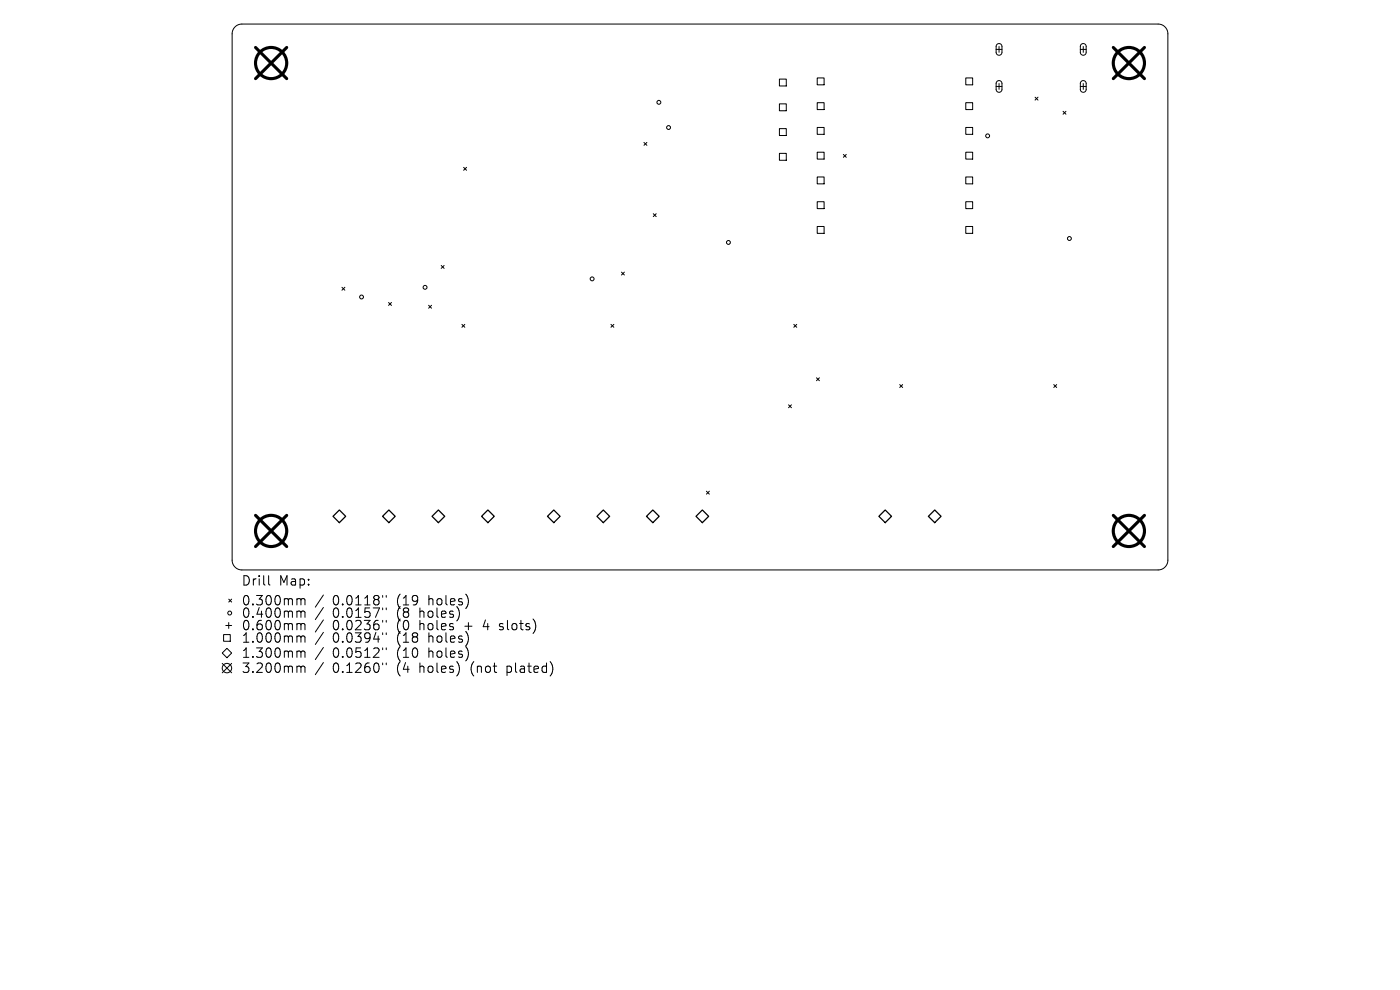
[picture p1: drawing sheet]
<svg xmlns="http://www.w3.org/2000/svg" width="297mm" height="210mm" viewBox="0 0 297 210" stroke-linecap="round" stroke-linejoin="round" font-family="sans-serif">
<defs><g id="words">
<g font-size="2.8">
<text x="51.1" y="124.5">Drill</text>
<text x="59.2" y="124.5">Map:</text>
<text x="51.1" y="128.7">0.300mm</text>
<text x="51.1" y="131.3">0.400mm</text>
<text x="70.6" y="128.7">0.0118&quot;</text>
<text x="70.6" y="131.3">0.0157&quot;</text>
<text x="84.3" y="128.7">(19</text>
<text x="84.3" y="131.3">(8</text>
<text x="89.3" y="131.3">holes)</text>
<text x="91.2" y="128.7">holes)</text>
<text x="51.1" y="134">0.600mm</text>
<text x="51.1" y="136.6">1.000mm</text>
<text x="70.6" y="134">0.0236&quot;</text>
<text x="70.6" y="136.6">0.0394&quot;</text>
<text x="84.3" y="134">(0</text>
<text x="84.3" y="136.6">(18</text>
<text x="89.3" y="134">holes</text>
<text x="91.2" y="136.6">holes)</text>
<text x="99" y="134">+</text>
<text x="103.2" y="134">4</text>
<text x="106.8" y="134">slots)</text>
<text x="51.1" y="139.8">1.300mm</text>
<text x="51.1" y="143">3.200mm</text>
<text x="70.6" y="139.8">0.0512&quot;</text>
<text x="70.6" y="143">0.1260&quot;</text>
<text x="84.3" y="139.8">(10</text>
<text x="84.3" y="143">(4</text>
<text x="89.3" y="143">holes)</text>
<text x="91.2" y="139.8">holes)</text>
<text x="100.3" y="143">(not</text>
<text x="108.2" y="143">plated)</text>
</g>
</g></defs>
<g fill="none" stroke="#000" stroke-width=".21">
<path d="M49.9 5.7l.7-.5 .7-.1h194.4a2.07 2.07 0 0 1 2.1 2.1v111.6a2.07 2.07 0 0 1-2.1 2.1h-194.4a2.07 2.07 0 0 1-2.1-2.1v-111.6l.2-.7zM165.3 16.8h1.5v1.4h-1.5zM173.4 16.5h1.4v1.5h-1.4zM204.9 16.5h1.4v1.5h-1.4zM211.3 10.5h1.3M211.3 18.3h1.3M211.5 9.4l.6-.1 .4 .4 .1 1.5-.5 .5-.5-.1-.3-.3v-1.5zM211.5 17.3l.6-.2 .4 .5 .1 1.5-.5 .5-.5-.1-.3-.4v-1.4zM211.9 9.9v1.2M211.9 17.7v1.3M229.2 10.5h1.2M229.2 18.3h1.2"/>
<path d="M229.4 9.4l.6-.1 .4 .4v1.5l-.4 .5-.5-.1-.3-.3v-1.5zM229.4 17.3l.6-.2 .4 .5v1.5l-.4 .5-.5-.1-.3-.4v-1.4zM229.8 9.9v1.2M229.8 17.7v1.3M98.4 35.5l.6 .6M99 35.5l-.6 .6M136.6 30.2l.6 .6M137.2 30.2l-.6 .6M165.3 22h1.5v1.5h-1.5zM165.3 27.3h1.5v1.4h-1.5zM165.3 32.5h1.5v1.5h-1.5zM173.4 21.8h1.4v1.4h-1.4z"/>
<path d="M173.4 27h1.4v1.5h-1.4zM173.4 32.3h1.4v1.4h-1.4zM173.4 37.5h1.4v1.5h-1.4zM178.9 32.8l.6 .6M179.5 32.8l-.6 .6M204.9 21.8h1.4v1.4h-1.4zM204.9 27h1.4v1.5h-1.4zM204.9 32.3h1.4v1.4h-1.4zM204.9 37.5h1.4v1.5h-1.4zM219.6 20.6l.6 .6M220.2 20.6l-.6 .6M225.5 23.6l.6 .6"/>
<path d="M226.1 23.6l-.6 .6M93.6 56.3l.6 .6M94.2 56.3l-.6 .6M131.8 57.7l.7 .6M132.5 57.7l-.7 .6M138.6 45.3l.6 .7M139.2 45.3l-.6 .7M173.4 42.8h1.4v1.5h-1.4zM173.4 48h1.4v1.5h-1.4zM204.9 42.8h1.4v1.5h-1.4zM204.9 48h1.4v1.5h-1.4zM72.5 60.9l.7 .7"/>
<path d="M73.2 60.9l-.7 .7M82.4 64.2l.7 .6M83.1 64.2l-.7 .6M90.9 64.8l.7 .6M91.6 64.8l-.7 .6M98 68.8l.6 .6M98.6 68.8l-.6 .6M129.6 68.8l.6 .6M130.2 68.8l-.6 .6M168.4 68.8l.6 .6M169 68.8l-.6 .6M167.3 85.9l.6 .6"/>
<path d="M167.9 85.9l-.6 .6M173.2 80.1l.6 .7M173.8 80.1l-.6 .7M190.9 81.6l.6 .6M191.5 81.6l-.6 .6M223.6 81.6l.6 .6M224.2 81.6l-.6 .6M149.9 104.2l.6 .6M150.5 104.2l-.6 .6M47.1 138.5l1-1 1 1-1 1zM47.4 134.6h1.4v1.4h-1.4zM47.9 132.7h1.2"/>
<path d="M48.5 127.1l.6 .6M48.5 132.1v1.2M49.1 127.1l-.6 .6M57 122.1v1.7l.3 .3M63.3 127l.5 .1v.2M63.3 129.6h.3l.2 .3M63.3 132.3h.3l.2 .3M63.3 134.9h.3l.2 .3M63.3 138.1h.3l.2 .3M63.8 127.3l.3-.3 .5 .1 .1 1.2M63.8 127.3v1M63.8 129.9v1.1"/>
<path d="M63.8 132.6v1M63.8 135.2v1M63.8 138.4v1M63.8 129.9l.3-.3 .5 .1 .1 1.3M63.8 132.6l.3-.3 .5 .1 .1 1.2M63.8 135.2l.3-.3 .5 .1 .1 1.2M63.8 138.4l.3-.3 .5 .1 .1 1.2M68.6 126.2l-1.7 2.6M68.6 128.9l-1.7 2.5M68.6 131.5l-1.7 2.6M68.6 134.1l-1.7 2.6M68.6 137.3l-1.7 2.6"/>
<path d="M81.2 126.3v.4M81.2 129v.3M81.2 131.6v.4M81.2 134.2v.4M81.2 137.4v.4M81.9 126.3v.4M81.9 129v.3M81.9 131.6v.4M81.9 134.2v.4M81.9 137.4v.4M105.9 133.5l.2 .1M106 132.4v.4"/>
<path d="M47.1 140.7l2 2M49.1 140.7l-2 2M63.3 141.3h.3l.2 .3M63.8 141.6v1M63.8 141.6l.3-.3 .5 .1 .1 1.2M68.6 140.5l-1.7 2.6M81.2 140.6v.4M81.9 140.6v.4"/>
<circle cx="139.8" cy="21.7" r=".41"/>
<circle cx="141.8" cy="27.1" r=".41"/>
<circle cx="209.5" cy="28.8" r=".41"/>
<circle cx="125.6" cy="59.2" r=".41"/>
<circle cx="154.5" cy="51.4" r=".41"/>
<circle cx="226.9" cy="50.6" r=".41"/>
<circle cx="76.7" cy="63" r=".41"/>
<circle cx="90.2" cy="61" r=".41"/>
<circle cx="48.7" cy="130" r=".41"/>
<circle cx="48.1" cy="141.7" r="1"/>
</g>
<path d="M70.6 109.5l1.4-1.3 1.3 1.3-1.3 1.4zM81.2 109.5l1.3-1.3 1.3 1.3-1.3 1.4zM91.7 109.5l1.3-1.3 1.3 1.3-1.3 1.4zM102.2 109.5l1.3-1.3 1.3 1.3-1.3 1.4zM116.1 109.5l1.4-1.3 1.3 1.3-1.3 1.4zM126.6 109.5l1.4-1.3 1.3 1.3-1.3 1.4zM137.1 109.5l1.4-1.3 1.3 1.3-1.3 1.4zM147.7 109.5l1.3-1.3 1.3 1.3-1.3 1.4zM186.4 109.5l1.4-1.3 1.3 1.3-1.3 1.4zM196.9 109.5l1.4-1.3 1.3 1.3-1.3 1.4z" fill="none" stroke="#000" stroke-width=".27"/>
<g fill="none" stroke="#000" stroke-width=".66">
<path d="M54.2 10.1l6.6 6.6M60.8 10.1l-6.6 6.6M236.2 10.1l6.6 6.6M242.8 10.1l-6.6 6.6M54.2 109.3l6.6 6.6M60.8 109.3l-6.6 6.6M236.2 109.3l6.6 6.6M242.8 109.3l-6.6 6.6"/>
<circle cx="57.5" cy="13.4" r="3.3"/>
<circle cx="239.5" cy="13.4" r="3.3"/>
<circle cx="57.5" cy="112.6" r="3.3"/>
<circle cx="239.5" cy="112.6" r="3.3"/>
</g>
<use href="#words"/>
</svg>
